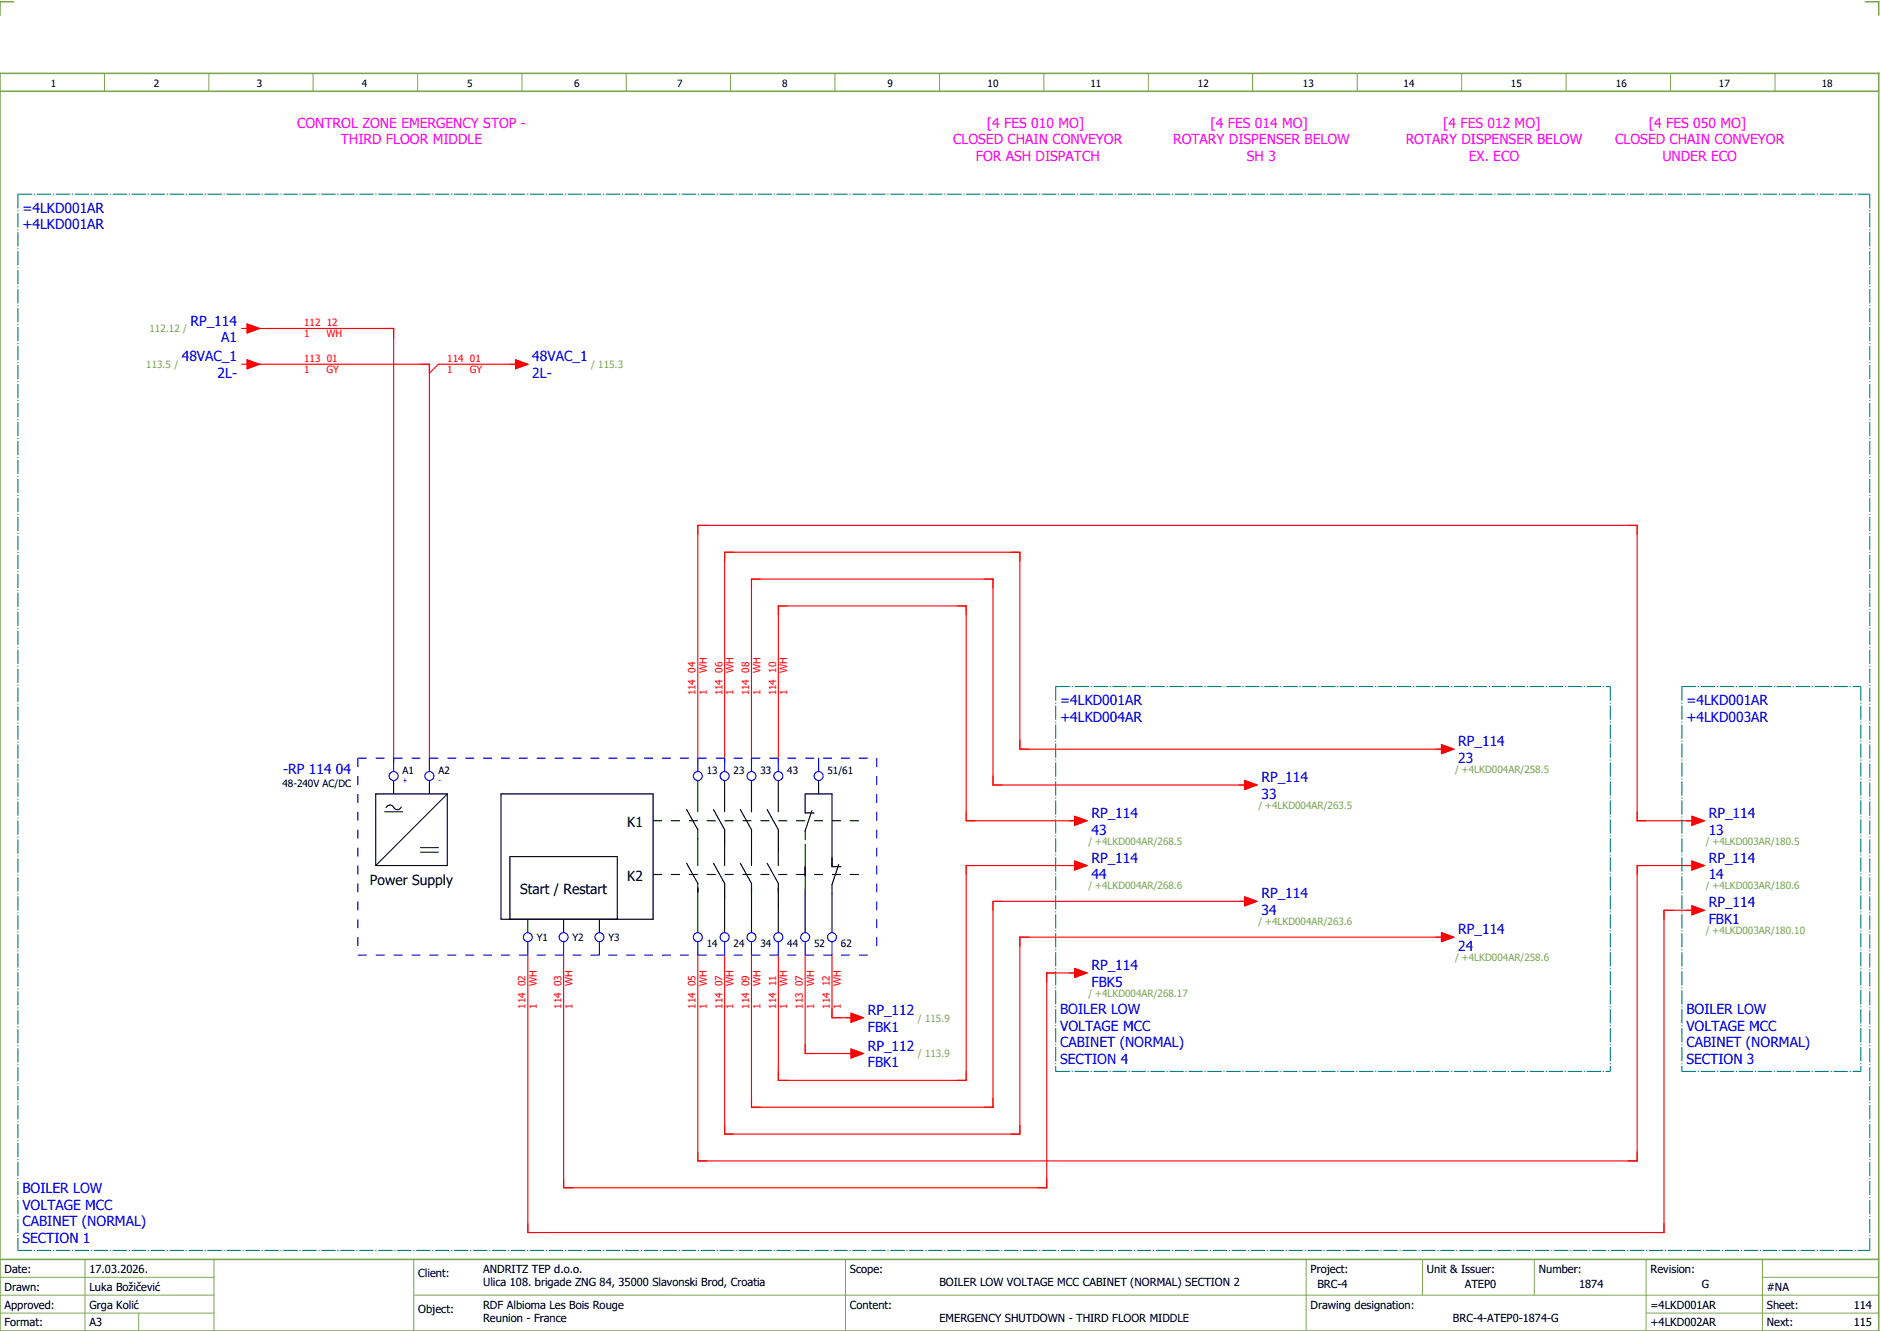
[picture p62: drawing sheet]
<svg xmlns="http://www.w3.org/2000/svg" width="421mm" height="297mm" viewBox="0 0 421 297" stroke-linecap="round" stroke-linejoin="round" font-family="sans-serif">
<defs><g id="words">
<g font-size="3.1" fill="#f0f">
<text x="66.4" y="28.5">CONTROL ZONE EMERGENCY STOP -</text>
<text x="220.6" y="28.5">[4 FES 010 MO]</text>
<text x="270.6" y="28.5">[4 FES 014 MO]</text>
<text x="322.6" y="28.5">[4 FES 012 MO]</text>
<text x="368.6" y="28.5">[4 FES 050 MO]</text>
<text x="76.2" y="32.3">THIRD FLOOR MIDDLE</text>
<text x="213.1" y="32.3">CLOSED CHAIN CONVEYOR</text>
<text x="262.3" y="32.3">ROTARY DISPENSER BELOW</text>
<text x="314.3" y="32.3">ROTARY DISPENSER BELOW</text>
<text x="361.1" y="32.3">CLOSED CHAIN CONVEYOR</text>
<text x="218.1" y="36">FOR ASH DISPATCH</text>
<text x="278.8" y="36">SH 3</text>
<text x="328.4" y="36">EX. ECO</text>
<text x="371.7" y="36">UNDER ECO</text>
</g>
<g font-size="3.1" fill="#00f">
<text x="5" y="47.5">=4LKD001AR</text>
<text x="5" y="51.3">+4LKD001AR</text>
<text x="42.6" y="72.8">RP_114</text>
<text x="49.4" y="76.5">A1</text>
<text x="40.6" y="80.8">48VAC_1</text>
<text x="119" y="80.8">48VAC_1</text>
<text x="48.6" y="84.5">2L-</text>
<text x="119" y="84.5">2L-</text>
<text x="237" y="157.5">=4LKD001AR</text>
<text x="237" y="161.3">+4LKD004AR</text>
<text x="377" y="157.5">=4LKD001AR</text>
<text x="377" y="161.3">+4LKD003AR</text>
<text x="326" y="166.8">RP_114</text>
<text x="63.3" y="173">-RP 114 04</text>
<text x="326" y="170.5">23</text>
<text x="282" y="174.8">RP_114</text>
<text x="282" y="178.5">33</text>
<text x="244" y="182.8">RP_114</text>
<text x="382" y="182.8">RP_114</text>
<text x="244" y="186.5">43</text>
<text x="382" y="186.5">13</text>
<text x="244" y="192.8">RP_114</text>
<text x="244" y="196.5">44</text>
<text x="382" y="192.8">RP_114</text>
<text x="382" y="196.5">14</text>
<text x="282" y="200.8">RP_114</text>
<text x="382" y="202.8">RP_114</text>
<text x="282" y="204.5">34</text>
<text x="326" y="208.8">RP_114</text>
<text x="382" y="206.5">FBK1</text>
<text x="326" y="212.5">24</text>
<text x="244" y="216.8">RP_114</text>
<text x="244" y="220.5">FBK5</text>
<text x="194" y="226.8">RP_112</text>
<text x="237" y="226.5">BOILER LOW</text>
<text x="377" y="226.5">BOILER LOW</text>
<text x="194" y="230.5">FBK1</text>
<text x="237" y="230.3">VOLTAGE MCC</text>
<text x="377" y="230.3">VOLTAGE MCC</text>
<text x="194" y="234.8">RP_112</text>
<text x="194" y="238.5">FBK1</text>
<text x="237" y="234">CABINET (NORMAL)</text>
<text x="237" y="237.8">SECTION 4</text>
<text x="377" y="234">CABINET (NORMAL)</text>
<text x="377" y="237.8">SECTION 3</text>
<text x="5" y="266.5">BOILER LOW</text>
<text x="5" y="270.3">VOLTAGE MCC</text>
<text x="5" y="274">CABINET (NORMAL)</text>
<text x="5" y="277.8">SECTION 1</text>
</g>
<g font-size="3.1">
<text x="140.2" y="184.8">K1</text>
<text x="82.7" y="197.8">Power Supply</text>
<text x="140.2" y="196.8">K2</text>
<text x="116.3" y="199.8">Start / Restart</text>
</g>
<g font-size="2.5">
<text x="1" y="284.4">Date:</text>
<text x="20" y="284.4">17.03.2026.</text>
<text x="93.5" y="285.4">Client:</text>
<text x="108" y="284.4">ANDRITZ TEP d.o.o.</text>
<text x="108" y="287.4">Ulica 108. brigade ZNG 84, 35000 Slavonski Brod, Croatia</text>
<text x="190" y="284.4">Scope:</text>
<text x="210" y="287.4">BOILER LOW VOLTAGE MCC CABINET (NORMAL) SECTION 2</text>
<text x="293" y="284.4">Project:</text>
<text x="294.5" y="287.9">BRC-4</text>
<text x="319" y="284.4">Unit &amp; Issuer:</text>
<text x="327.5" y="287.9">ATEP0</text>
<text x="344" y="284.4">Number:</text>
<text x="353" y="287.9">1874</text>
<text x="369" y="284.4">Revision:</text>
<text x="380.4" y="287.9">G</text>
<text x="1" y="288.4">Drawn:</text>
<text x="1" y="292.4">Approved:</text>
<text x="20" y="292.4">Grga Kolić</text>
<text x="20" y="288.4">Luka Božičević</text>
<text x="93.5" y="293.4">Object:</text>
<text x="108" y="292.4">RDF Albioma Les Bois Rouge</text>
<text x="190" y="292.4">Content:</text>
<text x="293" y="292.4">Drawing designation:</text>
<text x="369" y="292.4">=4LKD001AR</text>
<text x="395" y="292.4">Sheet:</text>
<text x="395" y="288.4">#NA</text>
<text x="414.4" y="292.4">114</text>
<text x="1" y="296.4">Format:</text>
<text x="20" y="296.4">A3</text>
<text x="108" y="295.4">Reunion - France</text>
<text x="210" y="295.4">EMERGENCY SHUTDOWN - THIRD FLOOR MIDDLE</text>
<text x="324.8" y="295.4">BRC-4-ATEP0-1874-G</text>
<text x="369" y="296.4">+4LKD002AR</text>
<text x="395" y="296.4">Next:</text>
<text x="414.4" y="296.4">115</text>
</g>
<g font-size="2.2">
<text x="11.4" y="19.4">1</text>
<text x="34.4" y="19.4">2</text>
<text x="57.4" y="19.4">3</text>
<text x="80.9" y="19.4">4</text>
<text x="104.4" y="19.4">5</text>
<text x="128.4" y="19.4">6</text>
<text x="151.4" y="19.4">7</text>
<text x="174.9" y="19.4">8</text>
<text x="198.4" y="19.4">9</text>
<text x="220.8" y="19.4">10</text>
<text x="243.8" y="19.4">11</text>
<text x="267.8" y="19.4">12</text>
<text x="291.3" y="19.4">13</text>
<text x="313.8" y="19.4">14</text>
<text x="337.8" y="19.4">15</text>
<text x="361.3" y="19.4">16</text>
<text x="384.3" y="19.4">17</text>
<text x="407.3" y="19.4">18</text>
<text x="90" y="172.9">A1</text>
<text x="98" y="172.9">A2</text>
<text x="158" y="172.9">13</text>
<text x="164" y="172.9">23</text>
<text x="170" y="172.9">33</text>
<text x="176" y="172.9">43</text>
<text x="185" y="172.9">51/61</text>
<text x="63.2" y="175.9">48-240V AC/DC</text>
<text x="120" y="210.3">Y1</text>
<text x="128" y="210.3">Y2</text>
<text x="136" y="210.3">Y3</text>
<text x="158" y="211.6">14</text>
<text x="164" y="211.6">24</text>
<text x="170" y="211.6">34</text>
<text x="176" y="211.6">44</text>
<text x="182" y="211.6">52</text>
<text x="188" y="211.6">62</text>
</g>
<g font-size="2.2" fill="#7ca552">
<text x="33.4" y="74.3">112.12 /</text>
<text x="32.7" y="82.3">113.5 /</text>
<text x="132.1" y="82.3">/ 115.3</text>
<text x="325.3" y="172.7">/ +4LKD004AR/258.5</text>
<text x="281.3" y="180.7">/ +4LKD004AR/263.5</text>
<text x="243.3" y="188.7">/ +4LKD004AR/268.5</text>
<text x="381.3" y="188.7">/ +4LKD003AR/180.5</text>
<text x="243.3" y="198.7">/ +4LKD004AR/268.6</text>
<text x="381.3" y="198.7">/ +4LKD003AR/180.6</text>
<text x="281.3" y="206.7">/ +4LKD004AR/263.6</text>
<text x="381.3" y="208.7">/ +4LKD003AR/180.10</text>
<text x="325.3" y="214.7">/ +4LKD004AR/258.6</text>
<text x="243.3" y="222.7">/ +4LKD004AR/268.17</text>
<text x="205.2" y="228.3">/ 115.9</text>
<text x="205.2" y="236.3">/ 113.9</text>
</g>
<g font-size="2.2" fill="#f00">
<text x="68" y="72.9">112 12</text>
<text x="68" y="75.4">1</text>
<text x="73" y="75.4">WH</text>
<text x="68" y="80.9">113 01</text>
<text x="68" y="83.4">1</text>
<text x="73" y="83.4">GY</text>
<text x="100" y="80.9">114 01</text>
<text x="100" y="83.4">1</text>
<text x="105" y="83.4">GY</text>
<text x="155.5" y="155.4" transform="rotate(-90 155.5 155.4)">114 04</text>
<text x="158" y="155.4" transform="rotate(-90 158 155.4)">1</text>
<text x="158" y="150.4" transform="rotate(-90 158 150.4)">WH</text>
<text x="161.5" y="155.4" transform="rotate(-90 161.5 155.4)">114 06</text>
<text x="164" y="155.4" transform="rotate(-90 164 155.4)">1</text>
<text x="164" y="150.4" transform="rotate(-90 164 150.4)">WH</text>
<text x="167.5" y="155.4" transform="rotate(-90 167.5 155.4)">114 08</text>
<text x="170" y="155.4" transform="rotate(-90 170 155.4)">1</text>
<text x="170" y="150.4" transform="rotate(-90 170 150.4)">WH</text>
<text x="173.5" y="155.4" transform="rotate(-90 173.5 155.4)">114 10</text>
<text x="176" y="155.4" transform="rotate(-90 176 155.4)">1</text>
<text x="176" y="150.4" transform="rotate(-90 176 150.4)">WH</text>
<text x="120" y="220.4" transform="rotate(-90 120 220.4)">WH</text>
<text x="128" y="220.4" transform="rotate(-90 128 220.4)">WH</text>
<text x="158" y="220.4" transform="rotate(-90 158 220.4)">WH</text>
<text x="164" y="220.4" transform="rotate(-90 164 220.4)">WH</text>
<text x="170" y="220.4" transform="rotate(-90 170 220.4)">WH</text>
<text x="176" y="220.4" transform="rotate(-90 176 220.4)">WH</text>
<text x="182" y="220.4" transform="rotate(-90 182 220.4)">WH</text>
<text x="188" y="220.4" transform="rotate(-90 188 220.4)">WH</text>
<text x="117.5" y="225.4" transform="rotate(-90 117.5 225.4)">114 02</text>
<text x="120" y="225.4" transform="rotate(-90 120 225.4)">1</text>
<text x="125.5" y="225.4" transform="rotate(-90 125.5 225.4)">114 03</text>
<text x="128" y="225.4" transform="rotate(-90 128 225.4)">1</text>
<text x="155.5" y="225.4" transform="rotate(-90 155.5 225.4)">114 05</text>
<text x="158" y="225.4" transform="rotate(-90 158 225.4)">1</text>
<text x="161.5" y="225.4" transform="rotate(-90 161.5 225.4)">114 07</text>
<text x="164" y="225.4" transform="rotate(-90 164 225.4)">1</text>
<text x="167.5" y="225.4" transform="rotate(-90 167.5 225.4)">114 09</text>
<text x="170" y="225.4" transform="rotate(-90 170 225.4)">1</text>
<text x="173.5" y="225.4" transform="rotate(-90 173.5 225.4)">114 11</text>
<text x="176" y="225.4" transform="rotate(-90 176 225.4)">1</text>
<text x="179.5" y="225.4" transform="rotate(-90 179.5 225.4)">113 07</text>
<text x="182" y="225.4" transform="rotate(-90 182 225.4)">1</text>
<text x="185.5" y="225.4" transform="rotate(-90 185.5 225.4)">114 12</text>
<text x="188" y="225.4" transform="rotate(-90 188 225.4)">1</text>
</g>
<g font-size="1.6" fill="#00f">
<text x="90" y="175">+</text>
<text x="98" y="175">-</text>
</g>
</g></defs>
<path d="M0 16.4h420v281h-420zM3 .4h-3v3M417 .4h3v3M0 20.4h420M0 281.4h420" fill="none" stroke="#7ca552" stroke-width=".35"/>
<g fill="none" stroke="#7ca552" stroke-width=".22">
<path d="M23.4 16.5v4M46.7 16.4v4M70 16.4v4M93.4 16.4v4M116.7 16.5v4M140 16.4v4M163.3 16.4v4M186.7 16.4v4M210 16.4v4M233.4 16.4v4M256.7 16.4v4M280 16.5v4"/>
<path d="M303.4 16.4v4M326.8 16.4v4M350.1 16.4v4M373.5 16.4v4M396.8 16.4v4M0 285.4h47.8M0 293.4h47.8M19 281.4v16M31 293.4v4M47.8 281.4v16M47.8 289.4h-47.8M92.5 281.4v16"/>
<path d="M92.5 289.4h327.5M189 281.4v16M292 281.4v15.8M318 281.4v8M343 281.4v8M368 281.4v15.8M368 293.4h52M394 285.4h26M394 281.4v15.8"/>
</g>
<g fill="none" stroke="#f00" stroke-width=".25">
<path d="M54 73.4h1.2M55.2 72.4l2.8 1-2.8 1zM56 73.4h32v97M54 81.4h1.2M55.2 80.4l2.8 1-2.8 1zM56 81.4h40v89M115.3 80.4l2.7 1-2.7 1zM116 81.4h-18l-2 2M156 170.4v-53h210v66h13M168 170.4v-41h54v46h57M174 170.4v-35h42v48h25M278.2 174.4l2.8 1-2.8 1z"/>
<path d="M322.3 166.4l2.7 1-2.7 1zM323 167.4h-95v-44h-66v47M240.3 182.4l2.7 1-2.7 1zM240.3 192.4l2.7 1-2.7 1zM241 193.4h-25v48h-42v-28M378.2 182.4l2.8 1-2.8 1zM378.2 192.4l2.8 1-2.8 1zM379 193.4h-13v66h-210v-46M126 213.4v52h108v-48h7M180 213.4v22h11M186 213.4v14h5M240.3 216.4l2.7 1-2.7 1z"/>
<path d="M278.2 200.4l2.8 1-2.8 1zM279 201.4h-57v46h-54v-34M322.3 208.4l2.7 1-2.7 1zM323 209.4h-95v44h-66v-40M378.2 202.4l2.8 1-2.8 1zM379 203.4h-7v72h-254v-62M190.2 234.4l2.8 1-2.8 1zM190.2 226.4l2.8 1-2.8 1z"/>
</g>
<g fill="#f00" stroke="#f00" stroke-width=".22">
<path d="M240.3 216.4l2.7 1-2.7 1z"/>
<path d="M55.2 72.4l2.8 1-2.8 1z"/>
<path d="M55.2 80.4l2.8 1-2.8 1z"/>
<path d="M115.3 80.4l2.7 1-2.7 1z"/>
<path d="M190.2 234.4l2.8 1-2.8 1z"/>
<path d="M190.2 226.4l2.8 1-2.8 1z"/>
<path d="M378.2 182.4l2.8 1-2.8 1z"/>
<path d="M240.3 192.4l2.7 1-2.7 1z"/>
<path d="M278.2 200.4l2.8 1-2.8 1z"/>
<path d="M322.3 208.4l2.7 1-2.7 1z"/>
<path d="M378.2 192.4l2.8 1-2.8 1z"/>
<path d="M240.3 182.4l2.7 1-2.7 1z"/>
<path d="M278.2 174.4l2.8 1-2.8 1z"/>
<path d="M322.3 166.4l2.7 1-2.7 1z"/>
<path d="M378.2 202.4l2.8 1-2.8 1z"/>
</g>
<g fill="none" stroke="#000" stroke-width=".25">
<path d="M84 177.4h16v16h-16zM88 174.4v3M96 174.4v3M112 177.4h34v28h-34zM156 174.4v7M162 174.4v7M168 174.4v7M174 174.4v7M183 174.4v3M86.3 180.5a.9 .9 0 0 1 .9-.6 .9 .9 0 0 1 .8 .6M89.7 180.3a.9 .9 0 0 1-.9 .6 .9 .9 0 0 1-.8-.6M153.5 180.9l2.5 4.5v8"/>
<path d="M153.5 192.9l2.5 4.5v11M159.5 180.9l2.5 4.5v8M159.5 192.9l2.5 4.5v11M165.5 180.9l2.5 4.5v8M165.5 192.9l2.5 4.5v11M171.5 180.9l2.5 4.5v8M171.5 192.9l2.5 4.5v11M180 188.6v19.8M181.5 181.1l-1.5 4.5v2M182 181.6h-2v-4.2h6v16.2h2M187.5 193.1l-1.5 4.5v10.8M114 205.4v-14h24v14"/>
<path d="M118 205.4v3M126 205.4v3M134 205.4v3"/>
</g>
<path d="M146 183.4h46M146 195.4h46" fill="none" stroke="#000" stroke-width=".25" stroke-dasharray="2 2" stroke-linecap="butt"/>
<path d="M80 169.4h116M80 169.4v44M196 169.4v44M80 213.4h116" fill="none" stroke="#00f" stroke-width=".25" stroke-dasharray="2 2" stroke-linecap="butt"/>
<g fill="none" stroke="#00f" stroke-width=".25">
<path d="M88 169.4v3M96 169.4v3M156 169.4v3M162 169.4v3M168 169.4v3M174 169.4v3M183 169.4v3M118 210.4v3M126 210.4v3M134 210.4v3M156 210.4v3M162 210.4v3"/>
<path d="M168 210.4v3M174 210.4v3M180 210.4v3M186 210.4v3"/>
<circle cx="88" cy="173.4" r="1"/>
<circle cx="96" cy="173.4" r="1"/>
<circle cx="156" cy="173.4" r="1"/>
<circle cx="162" cy="173.4" r="1"/>
<circle cx="168" cy="173.4" r="1"/>
<circle cx="174" cy="173.4" r="1"/>
<circle cx="183" cy="173.4" r="1"/>
<circle cx="118" cy="209.4" r="1"/>
<circle cx="126" cy="209.4" r="1"/>
<circle cx="134" cy="209.4" r="1"/>
<circle cx="156" cy="209.4" r="1"/>
<circle cx="162" cy="209.4" r="1"/>
<circle cx="168" cy="209.4" r="1"/>
<circle cx="174" cy="209.4" r="1"/>
<circle cx="180" cy="209.4" r="1"/>
<circle cx="186" cy="209.4" r="1"/>
</g>
<path d="M4 43.4h414M4 43.4v236M418 43.4v236M236 153.4h124M236 153.4v86M360 153.4v86M376 153.4h40M376 153.4v86M416 153.4v86M236 239.4h124M376 239.4h40M4 279.4h414" fill="none" stroke="#007f7f" stroke-width=".25" stroke-dasharray="3.2 .4 .3 .4" stroke-linecap="butt"/>
<path d="M100 177.4l-16 16M86 181.4h4M94 190.4h4M94 189.4h4" fill="none" stroke="#000" stroke-width=".22"/>
<use href="#words"/>
</svg>
